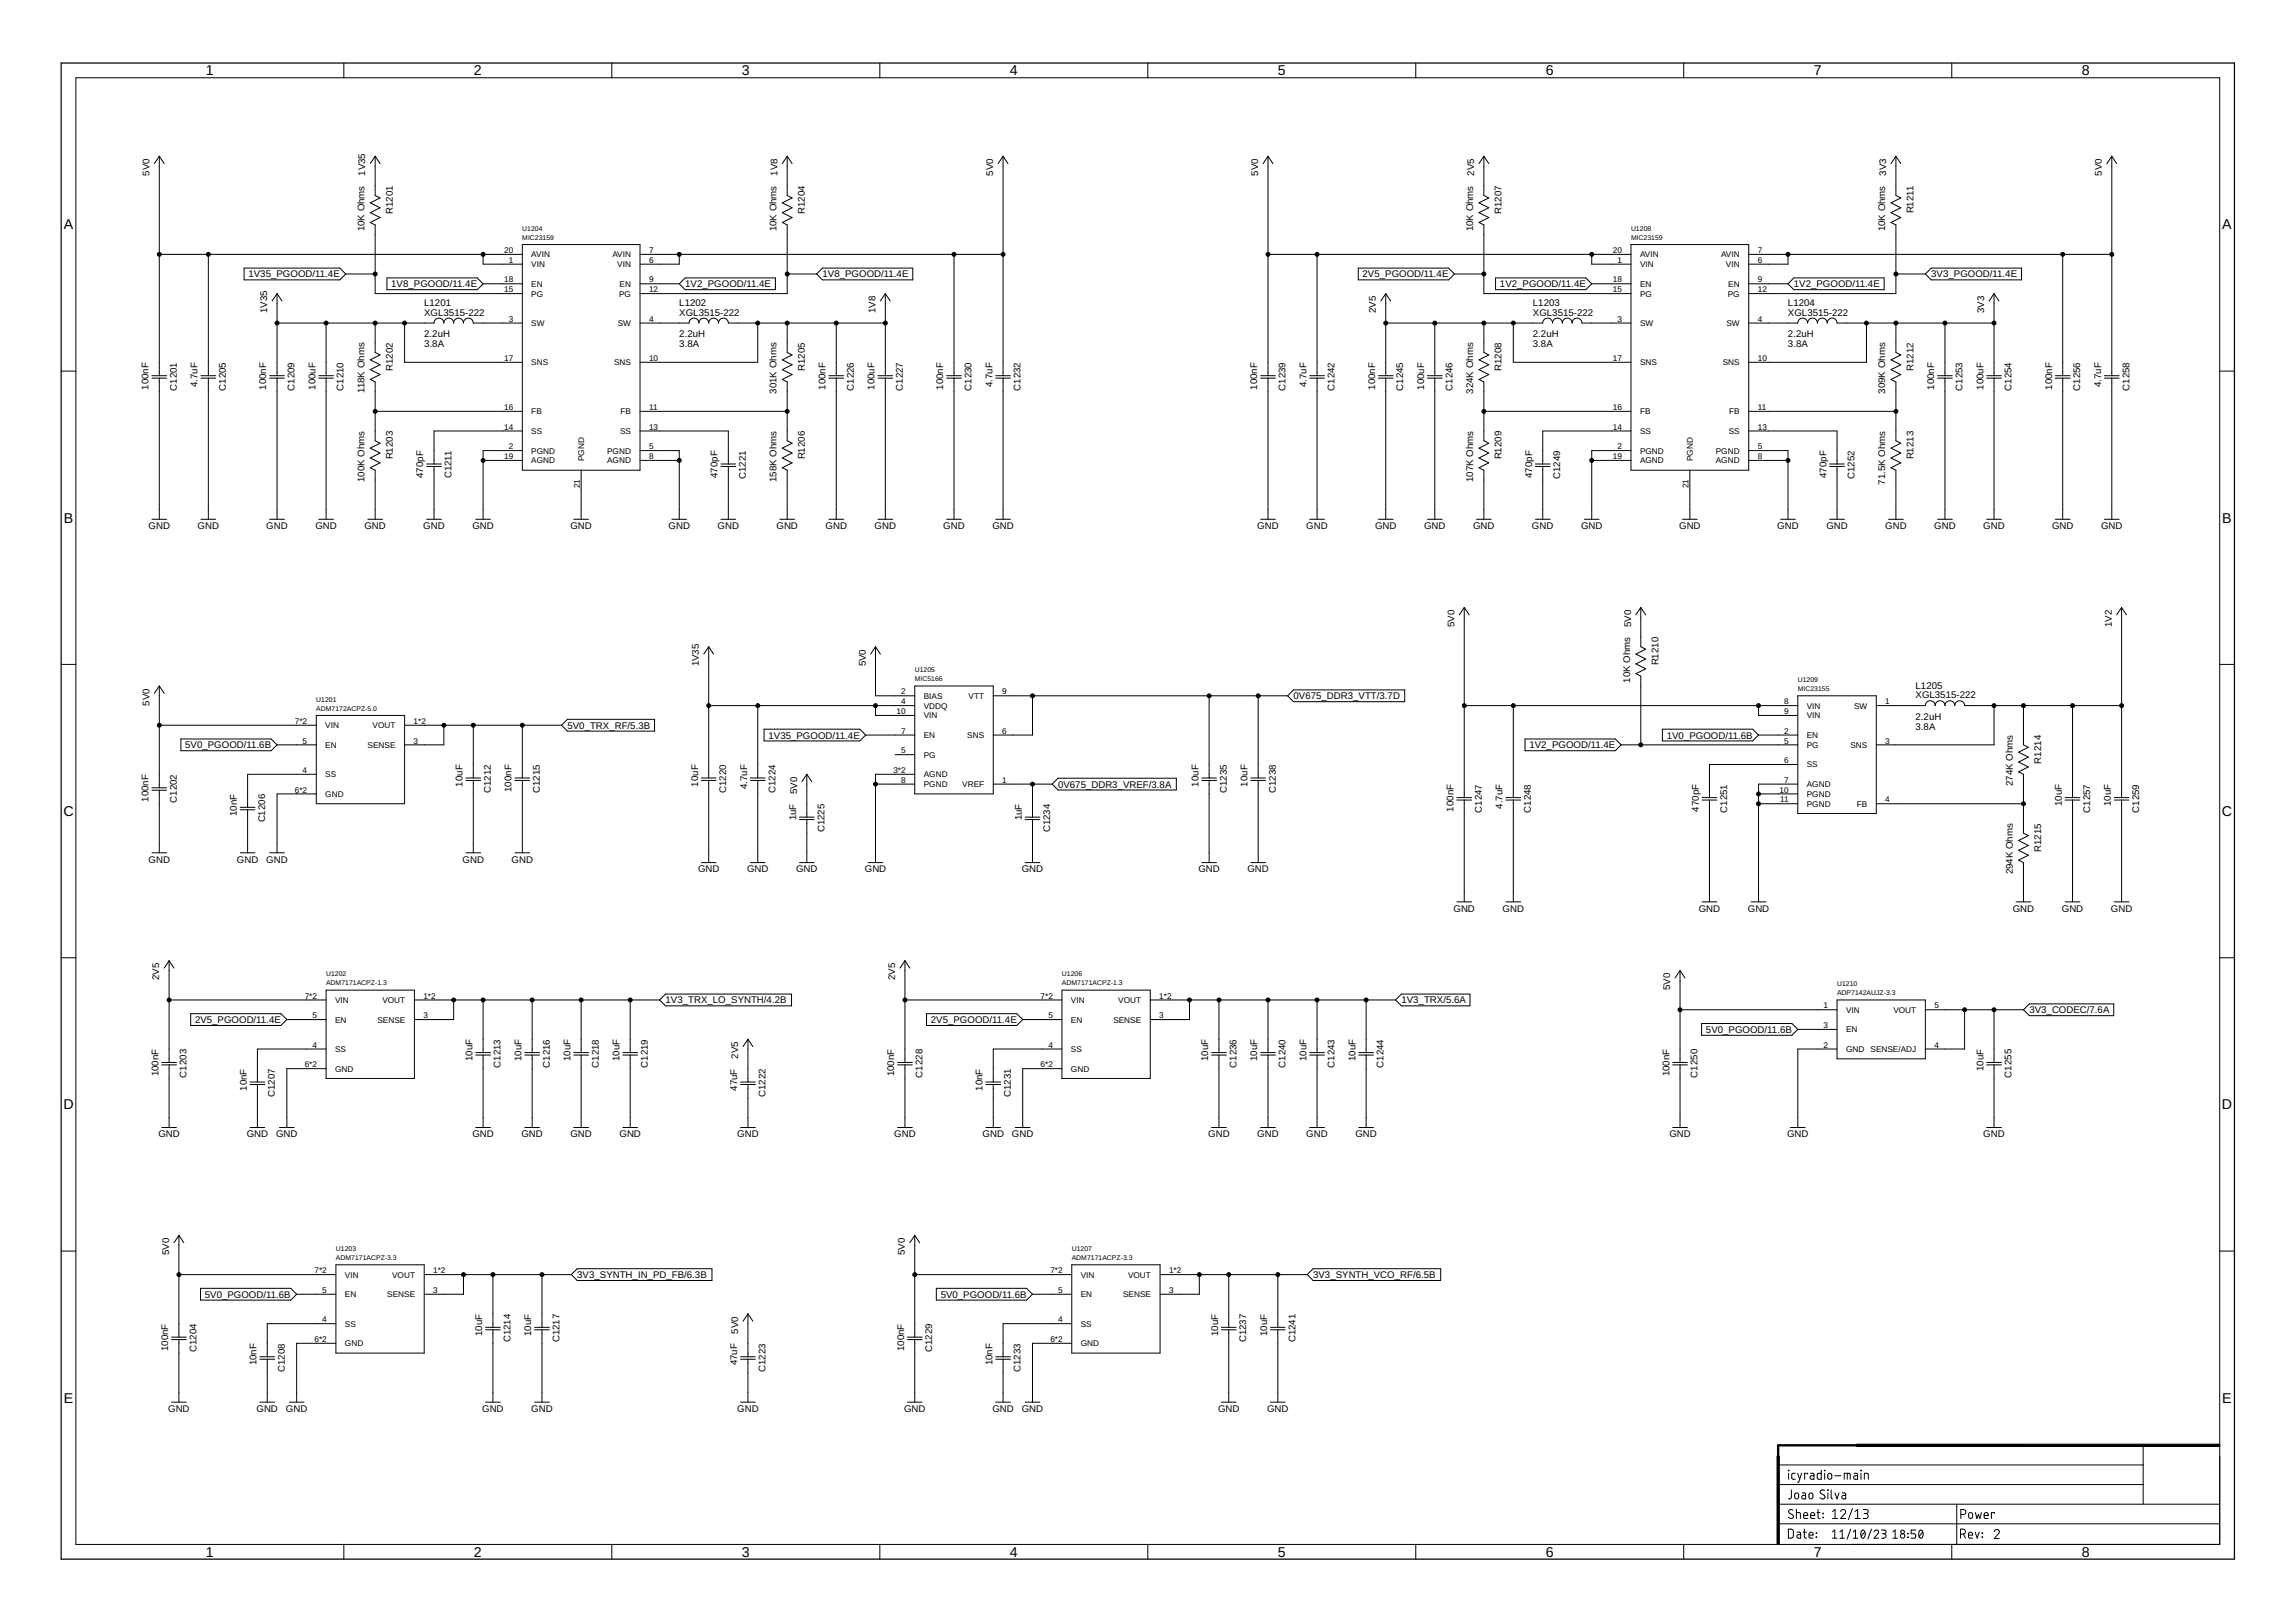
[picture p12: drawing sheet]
<svg xmlns="http://www.w3.org/2000/svg" width="594mm" height="420mm" viewBox="0 0 594 420" stroke-linecap="round" stroke-linejoin="round" font-family="sans-serif">
<defs><g id="words">
<g font-size="3.7">
<text x="53.3" y="19.5">1</text>
<text x="122.7" y="19.5">2</text>
<text x="192" y="19.5">3</text>
<text x="261.4" y="19.5">4</text>
<text x="330.8" y="19.5">5</text>
<text x="400.2" y="19.5">6</text>
<text x="469.5" y="19.5">7</text>
<text x="538.9" y="19.5">8</text>
<text x="16.5" y="59.4">A</text>
<text x="575.3" y="59.4">A</text>
<text x="16.5" y="135.3">B</text>
<text x="575.3" y="135.3">B</text>
<text x="16.4" y="211.3">C</text>
<text x="575.2" y="211.3">C</text>
<text x="16.4" y="287.2">D</text>
<text x="575.2" y="287.2">D</text>
<text x="16.5" y="363.1">E</text>
<text x="575.3" y="363.1">E</text>
<text x="53.3" y="403">1</text>
<text x="122.7" y="403">2</text>
<text x="192" y="403">3</text>
<text x="261.4" y="403">4</text>
<text x="330.8" y="403">5</text>
<text x="400.2" y="403">6</text>
<text x="469.5" y="403">7</text>
<text x="538.9" y="403">8</text>
</g>
<g font-size="2.5">
<text x="38.7" y="45.5" transform="rotate(-90 38.7 45.5)">5V0</text>
<text x="94.6" y="45.5" transform="rotate(-90 94.6 45.5)">1V35</text>
<text x="201.2" y="45.5" transform="rotate(-90 201.2 45.5)">1V8</text>
<text x="257.1" y="45.5" transform="rotate(-90 257.1 45.5)">5V0</text>
<text x="325.7" y="45.5" transform="rotate(-90 325.7 45.5)">5V0</text>
<text x="381.6" y="45.5" transform="rotate(-90 381.6 45.5)">2V5</text>
<text x="488.2" y="45.5" transform="rotate(-90 488.2 45.5)">3V3</text>
<text x="544.1" y="45.5" transform="rotate(-90 544.1 45.5)">5V0</text>
<text x="94.3" y="59.9" transform="rotate(-90 94.3 59.9)">10K Ohms</text>
<text x="101.7" y="55.5" transform="rotate(-90 101.7 55.5)">R1201</text>
<text x="201" y="59.9" transform="rotate(-90 201 59.9)">10K Ohms</text>
<text x="208.3" y="55.5" transform="rotate(-90 208.3 55.5)">R1204</text>
<text x="381.3" y="59.9" transform="rotate(-90 381.3 59.9)">10K Ohms</text>
<text x="388.6" y="55.5" transform="rotate(-90 388.6 55.5)">R1207</text>
<text x="488" y="59.9" transform="rotate(-90 488 59.9)">10K Ohms</text>
<text x="495.3" y="55.3" transform="rotate(-90 495.3 55.3)">R1211</text>
<text x="64.3" y="71.8">1V35_PGOOD/11.4E</text>
<text x="212.9" y="71.8">1V8_PGOOD/11.4E</text>
<text x="352.7" y="71.8">2V5_PGOOD/11.4E</text>
<text x="499.9" y="71.8">3V3_PGOOD/11.4E</text>
<text x="101.3" y="74.4">1V8_PGOOD/11.4E</text>
<text x="177.4" y="74.4">1V2_PGOOD/11.4E</text>
<text x="388.3" y="74.4">1V2_PGOOD/11.4E</text>
<text x="464.4" y="74.4">1V2_PGOOD/11.4E</text>
<text x="69.2" y="81.1" transform="rotate(-90 69.2 81.1)">1V35</text>
<text x="109.8" y="81.7">XGL3515-222</text>
<text x="109.8" y="79.2">L1201</text>
<text x="175.8" y="81.7">XGL3515-222</text>
<text x="175.8" y="79.2">L1202</text>
<text x="226.6" y="81.1" transform="rotate(-90 226.6 81.1)">1V8</text>
<text x="356.2" y="81.1" transform="rotate(-90 356.2 81.1)">2V5</text>
<text x="396.8" y="81.7">XGL3515-222</text>
<text x="396.8" y="79.2">L1203</text>
<text x="462.8" y="81.7">XGL3515-222</text>
<text x="462.8" y="79.2">L1204</text>
<text x="513.6" y="81.1" transform="rotate(-90 513.6 81.1)">3V3</text>
<text x="109.8" y="89.8">3.8A</text>
<text x="109.8" y="87.3">2.2uH</text>
<text x="175.8" y="89.8">3.8A</text>
<text x="175.8" y="87.3">2.2uH</text>
<text x="396.8" y="89.8">3.8A</text>
<text x="396.8" y="87.3">2.2uH</text>
<text x="462.8" y="89.8">3.8A</text>
<text x="462.8" y="87.3">2.2uH</text>
<text x="38.5" y="100.9" transform="rotate(-90 38.5 100.9)">100nF</text>
<text x="45.8" y="101.2" transform="rotate(-90 45.8 101.2)">C1201</text>
<text x="51.2" y="100.2" transform="rotate(-90 51.2 100.2)">4.7uF</text>
<text x="58.5" y="101.2" transform="rotate(-90 58.5 101.2)">C1205</text>
<text x="68.9" y="100.9" transform="rotate(-90 68.9 100.9)">100nF</text>
<text x="76.3" y="101.2" transform="rotate(-90 76.3 101.2)">C1209</text>
<text x="81.6" y="100.9" transform="rotate(-90 81.6 100.9)">100uF</text>
<text x="89" y="101.2" transform="rotate(-90 89 101.2)">C1210</text>
<text x="94.3" y="101.7" transform="rotate(-90 94.3 101.7)">118K Ohms</text>
<text x="101.7" y="96.1" transform="rotate(-90 101.7 96.1)">R1202</text>
<text x="201" y="101.9" transform="rotate(-90 201 101.9)">301K Ohms</text>
<text x="208.3" y="96.1" transform="rotate(-90 208.3 96.1)">R1205</text>
<text x="213.7" y="100.9" transform="rotate(-90 213.7 100.9)">100nF</text>
<text x="221" y="101.2" transform="rotate(-90 221 101.2)">C1226</text>
<text x="226.4" y="100.9" transform="rotate(-90 226.4 100.9)">100uF</text>
<text x="233.7" y="101.2" transform="rotate(-90 233.7 101.2)">C1227</text>
<text x="244.2" y="100.9" transform="rotate(-90 244.2 100.9)">100nF</text>
<text x="251.5" y="101.2" transform="rotate(-90 251.5 101.2)">C1230</text>
<text x="256.9" y="100.2" transform="rotate(-90 256.9 100.2)">4.7uF</text>
<text x="264.2" y="101.2" transform="rotate(-90 264.2 101.2)">C1232</text>
<text x="325.5" y="100.9" transform="rotate(-90 325.5 100.9)">100nF</text>
<text x="332.8" y="101.2" transform="rotate(-90 332.8 101.2)">C1239</text>
<text x="338.2" y="100.2" transform="rotate(-90 338.2 100.2)">4.7uF</text>
<text x="345.5" y="101.2" transform="rotate(-90 345.5 101.2)">C1242</text>
<text x="355.9" y="100.9" transform="rotate(-90 355.9 100.9)">100nF</text>
<text x="363.3" y="101.2" transform="rotate(-90 363.3 101.2)">C1245</text>
<text x="368.6" y="100.9" transform="rotate(-90 368.6 100.9)">100uF</text>
<text x="376" y="101.2" transform="rotate(-90 376 101.2)">C1246</text>
<text x="381.3" y="101.9" transform="rotate(-90 381.3 101.9)">324K Ohms</text>
<text x="388.6" y="96.1" transform="rotate(-90 388.6 96.1)">R1208</text>
<text x="488" y="101.9" transform="rotate(-90 488 101.9)">309K Ohms</text>
<text x="495.3" y="96.1" transform="rotate(-90 495.3 96.1)">R1212</text>
<text x="500.7" y="100.9" transform="rotate(-90 500.7 100.9)">100nF</text>
<text x="508" y="101.2" transform="rotate(-90 508 101.2)">C1253</text>
<text x="513.4" y="100.9" transform="rotate(-90 513.4 100.9)">100uF</text>
<text x="520.7" y="101.2" transform="rotate(-90 520.7 101.2)">C1254</text>
<text x="531.2" y="100.9" transform="rotate(-90 531.2 100.9)">100nF</text>
<text x="538.5" y="101.2" transform="rotate(-90 538.5 101.2)">C1256</text>
<text x="543.9" y="100.2" transform="rotate(-90 543.9 100.2)">4.7uF</text>
<text x="551.2" y="101.2" transform="rotate(-90 551.2 101.2)">C1258</text>
<text x="101.7" y="118.9" transform="rotate(-90 101.7 118.9)">R1203</text>
<text x="208.3" y="118.9" transform="rotate(-90 208.3 118.9)">R1206</text>
<text x="388.6" y="118.9" transform="rotate(-90 388.6 118.9)">R1209</text>
<text x="495.3" y="118.9" transform="rotate(-90 495.3 118.9)">R1213</text>
<text x="94.3" y="124.8" transform="rotate(-90 94.3 124.8)">100K Ohms</text>
<text x="109.6" y="123.8" transform="rotate(-90 109.6 123.8)">470pF</text>
<text x="116.9" y="123.8" transform="rotate(-90 116.9 123.8)">C1211</text>
<text x="185.8" y="123.8" transform="rotate(-90 185.8 123.8)">470pF</text>
<text x="193.1" y="124" transform="rotate(-90 193.1 124)">C1221</text>
<text x="201" y="124.8" transform="rotate(-90 201 124.8)">158K Ohms</text>
<text x="381.3" y="124.8" transform="rotate(-90 381.3 124.8)">107K Ohms</text>
<text x="396.6" y="123.8" transform="rotate(-90 396.6 123.8)">470pF</text>
<text x="403.9" y="124" transform="rotate(-90 403.9 124)">C1249</text>
<text x="472.8" y="123.8" transform="rotate(-90 472.8 123.8)">470pF</text>
<text x="480.1" y="124" transform="rotate(-90 480.1 124)">C1252</text>
<text x="488" y="125.5" transform="rotate(-90 488 125.5)">71.5K Ohms</text>
<text x="38.5" y="137">GND</text>
<text x="51.2" y="137">GND</text>
<text x="68.9" y="137">GND</text>
<text x="81.6" y="137">GND</text>
<text x="94.3" y="137">GND</text>
<text x="109.6" y="137">GND</text>
<text x="122.3" y="137">GND</text>
<text x="147.7" y="137">GND</text>
<text x="173.1" y="137">GND</text>
<text x="185.8" y="137">GND</text>
<text x="201" y="137">GND</text>
<text x="213.7" y="137">GND</text>
<text x="226.4" y="137">GND</text>
<text x="244.2" y="137">GND</text>
<text x="256.9" y="137">GND</text>
<text x="325.5" y="137">GND</text>
<text x="338.2" y="137">GND</text>
<text x="355.9" y="137">GND</text>
<text x="368.6" y="137">GND</text>
<text x="381.3" y="137">GND</text>
<text x="396.6" y="137">GND</text>
<text x="409.3" y="137">GND</text>
<text x="434.7" y="137">GND</text>
<text x="460.1" y="137">GND</text>
<text x="472.8" y="137">GND</text>
<text x="488" y="137">GND</text>
<text x="500.7" y="137">GND</text>
<text x="513.4" y="137">GND</text>
<text x="531.2" y="137">GND</text>
<text x="543.9" y="137">GND</text>
<text x="376.5" y="162.4" transform="rotate(-90 376.5 162.4)">5V0</text>
<text x="422.2" y="162.4" transform="rotate(-90 422.2 162.4)">5V0</text>
<text x="546.6" y="162.4" transform="rotate(-90 546.6 162.4)">1V2</text>
<text x="180.9" y="172.5" transform="rotate(-90 180.9 172.5)">1V35</text>
<text x="224.1" y="172.5" transform="rotate(-90 224.1 172.5)">5V0</text>
<text x="429.3" y="172.3" transform="rotate(-90 429.3 172.3)">R1210</text>
<text x="422" y="176.7" transform="rotate(-90 422 176.7)">10K Ohms</text>
<text x="495.9" y="178.3">L1205</text>
<text x="38.7" y="182.7" transform="rotate(-90 38.7 182.7)">5V0</text>
<text x="334.8" y="181">0V675_DDR3_VTT/3.7D</text>
<text x="495.9" y="180.8">XGL3515-222</text>
<text x="146.9" y="188.6">5V0_TRX_RF/5.3B</text>
<text x="198.9" y="191.2">1V35_PGOOD/11.4E</text>
<text x="431.4" y="191.2">1V0_PGOOD/11.6B</text>
<text x="495.9" y="188.9">3.8A</text>
<text x="495.9" y="186.3">2.2uH</text>
<text x="47.9" y="193.7">5V0_PGOOD/11.6B</text>
<text x="395.9" y="193.7">1V2_PGOOD/11.4E</text>
<text x="528.3" y="197.7" transform="rotate(-90 528.3 197.7)">R1214</text>
<text x="119.7" y="203.6" transform="rotate(-90 119.7 203.6)">10uF</text>
<text x="180.7" y="203.6" transform="rotate(-90 180.7 203.6)">10uF</text>
<text x="273.9" y="203.9">0V675_DDR3_VREF/3.8A</text>
<text x="310.2" y="203.6" transform="rotate(-90 310.2 203.6)">10uF</text>
<text x="322.9" y="203.6" transform="rotate(-90 322.9 203.6)">10uF</text>
<text x="521" y="203.5" transform="rotate(-90 521 203.5)">274K Ohms</text>
<text x="38.5" y="207.6" transform="rotate(-90 38.5 207.6)">100nF</text>
<text x="45.8" y="207.8" transform="rotate(-90 45.8 207.8)">C1202</text>
<text x="127.1" y="205.3" transform="rotate(-90 127.1 205.3)">C1212</text>
<text x="132.4" y="205" transform="rotate(-90 132.4 205)">100nF</text>
<text x="139.7" y="205.3" transform="rotate(-90 139.7 205.3)">C1215</text>
<text x="188" y="205.3" transform="rotate(-90 188 205.3)">C1220</text>
<text x="193.4" y="204.3" transform="rotate(-90 193.4 204.3)">4.7uF</text>
<text x="200.7" y="205.3" transform="rotate(-90 200.7 205.3)">C1224</text>
<text x="206.3" y="205.5" transform="rotate(-90 206.3 205.5)">5V0</text>
<text x="317.5" y="205.3" transform="rotate(-90 317.5 205.3)">C1235</text>
<text x="330.2" y="205.3" transform="rotate(-90 330.2 205.3)">C1238</text>
<text x="389" y="209.4" transform="rotate(-90 389 209.4)">4.7uF</text>
<text x="533.7" y="208.7" transform="rotate(-90 533.7 208.7)">10uF</text>
<text x="546.4" y="208.7" transform="rotate(-90 546.4 208.7)">10uF</text>
<text x="61.3" y="211.2" transform="rotate(-90 61.3 211.2)">10nF</text>
<text x="68.6" y="212.9" transform="rotate(-90 68.6 212.9)">C1206</text>
<text x="206.1" y="212.4" transform="rotate(-90 206.1 212.4)">1uF</text>
<text x="213.4" y="215.5" transform="rotate(-90 213.4 215.5)">C1225</text>
<text x="264.5" y="212.4" transform="rotate(-90 264.5 212.4)">1uF</text>
<text x="271.8" y="215.5" transform="rotate(-90 271.8 215.5)">C1234</text>
<text x="376.3" y="210.1" transform="rotate(-90 376.3 210.1)">100nF</text>
<text x="383.6" y="210.4" transform="rotate(-90 383.6 210.4)">C1247</text>
<text x="396.3" y="210.4" transform="rotate(-90 396.3 210.4)">C1248</text>
<text x="439.7" y="210.1" transform="rotate(-90 439.7 210.1)">470pF</text>
<text x="447.1" y="210.4" transform="rotate(-90 447.1 210.4)">C1251</text>
<text x="541" y="210.4" transform="rotate(-90 541 210.4)">C1257</text>
<text x="553.7" y="210.4" transform="rotate(-90 553.7 210.4)">C1259</text>
<text x="528.3" y="220.5" transform="rotate(-90 528.3 220.5)">R1215</text>
<text x="38.5" y="223.3">GND</text>
<text x="61.3" y="223.3">GND</text>
<text x="68.9" y="223.3">GND</text>
<text x="119.7" y="223.3">GND</text>
<text x="132.4" y="223.3">GND</text>
<text x="180.7" y="225.8">GND</text>
<text x="193.4" y="225.8">GND</text>
<text x="206.1" y="225.8">GND</text>
<text x="223.9" y="225.8">GND</text>
<text x="264.5" y="225.8">GND</text>
<text x="310.2" y="225.8">GND</text>
<text x="322.9" y="225.8">GND</text>
<text x="521" y="226.4" transform="rotate(-90 521 226.4)">294K Ohms</text>
<text x="376.3" y="236">GND</text>
<text x="388.9" y="236">GND</text>
<text x="439.7" y="236">GND</text>
<text x="452.4" y="236">GND</text>
<text x="521" y="236">GND</text>
<text x="533.7" y="236">GND</text>
<text x="546.4" y="236">GND</text>
<text x="41.2" y="253.8" transform="rotate(-90 41.2 253.8)">2V5</text>
<text x="231.7" y="253.8" transform="rotate(-90 231.7 253.8)">2V5</text>
<text x="432.4" y="256.3" transform="rotate(-90 432.4 256.3)">5V0</text>
<text x="172.3" y="259.8">1V3_TRX_LO_SYNTH/4.2B</text>
<text x="362.8" y="259.8">1V3_TRX/5.6A</text>
<text x="525.3" y="262.3">3V3_CODEC/7.6A</text>
<text x="50.5" y="264.8">2V5_PGOOD/11.4E</text>
<text x="241" y="264.8">2V5_PGOOD/11.4E</text>
<text x="441.6" y="267.4">5V0_PGOOD/11.6B</text>
<text x="122.3" y="274.7" transform="rotate(-90 122.3 274.7)">10uF</text>
<text x="135" y="274.7" transform="rotate(-90 135 274.7)">10uF</text>
<text x="147.7" y="274.7" transform="rotate(-90 147.7 274.7)">10uF</text>
<text x="160.4" y="274.7" transform="rotate(-90 160.4 274.7)">10uF</text>
<text x="191.1" y="274.1" transform="rotate(-90 191.1 274.1)">2V5</text>
<text x="312.8" y="274.7" transform="rotate(-90 312.8 274.7)">10uF</text>
<text x="325.5" y="274.7" transform="rotate(-90 325.5 274.7)">10uF</text>
<text x="338.2" y="274.7" transform="rotate(-90 338.2 274.7)">10uF</text>
<text x="350.9" y="274.7" transform="rotate(-90 350.9 274.7)">10uF</text>
<text x="41" y="278.7" transform="rotate(-90 41 278.7)">100nF</text>
<text x="48.3" y="278.9" transform="rotate(-90 48.3 278.9)">C1203</text>
<text x="129.6" y="276.4" transform="rotate(-90 129.6 276.4)">C1213</text>
<text x="142.3" y="276.4" transform="rotate(-90 142.3 276.4)">C1216</text>
<text x="155" y="276.4" transform="rotate(-90 155 276.4)">C1218</text>
<text x="167.7" y="276.4" transform="rotate(-90 167.7 276.4)">C1219</text>
<text x="231.5" y="278.7" transform="rotate(-90 231.5 278.7)">100nF</text>
<text x="238.8" y="278.9" transform="rotate(-90 238.8 278.9)">C1228</text>
<text x="320.1" y="276.4" transform="rotate(-90 320.1 276.4)">C1236</text>
<text x="332.8" y="276.4" transform="rotate(-90 332.8 276.4)">C1240</text>
<text x="345.5" y="276.4" transform="rotate(-90 345.5 276.4)">C1243</text>
<text x="358.2" y="276.4" transform="rotate(-90 358.2 276.4)">C1244</text>
<text x="432.1" y="278.7" transform="rotate(-90 432.1 278.7)">100nF</text>
<text x="439.4" y="278.9" transform="rotate(-90 439.4 278.9)">C1250</text>
<text x="513.4" y="277.3" transform="rotate(-90 513.4 277.3)">10uF</text>
<text x="520.7" y="278.9" transform="rotate(-90 520.7 278.9)">C1255</text>
<text x="63.9" y="282.4" transform="rotate(-90 63.9 282.4)">10nF</text>
<text x="71.2" y="284" transform="rotate(-90 71.2 284)">C1207</text>
<text x="190.8" y="282.4" transform="rotate(-90 190.8 282.4)">47uF</text>
<text x="198.2" y="284" transform="rotate(-90 198.2 284)">C1222</text>
<text x="254.3" y="282.4" transform="rotate(-90 254.3 282.4)">10nF</text>
<text x="261.7" y="284" transform="rotate(-90 261.7 284)">C1231</text>
<text x="41" y="294.4">GND</text>
<text x="63.9" y="294.4">GND</text>
<text x="71.5" y="294.4">GND</text>
<text x="122.3" y="294.4">GND</text>
<text x="135" y="294.4">GND</text>
<text x="147.7" y="294.4">GND</text>
<text x="160.4" y="294.4">GND</text>
<text x="190.8" y="294.4">GND</text>
<text x="231.5" y="294.4">GND</text>
<text x="254.3" y="294.4">GND</text>
<text x="262" y="294.4">GND</text>
<text x="312.8" y="294.4">GND</text>
<text x="325.5" y="294.4">GND</text>
<text x="338.2" y="294.4">GND</text>
<text x="350.9" y="294.4">GND</text>
<text x="432.1" y="294.4">GND</text>
<text x="462.6" y="294.4">GND</text>
<text x="513.4" y="294.4">GND</text>
<text x="43.8" y="324.9" transform="rotate(-90 43.8 324.9)">5V0</text>
<text x="234.3" y="324.9" transform="rotate(-90 234.3 324.9)">5V0</text>
<text x="53" y="335.9">5V0_PGOOD/11.6B</text>
<text x="149.4" y="330.9">3V3_SYNTH_IN_PD_FB/6.3B</text>
<text x="243.5" y="335.9">5V0_PGOOD/11.6B</text>
<text x="339.9" y="330.9">3V3_SYNTH_VCO_RF/6.5B</text>
<text x="124.8" y="345.8" transform="rotate(-90 124.8 345.8)">10uF</text>
<text x="132.1" y="347.5" transform="rotate(-90 132.1 347.5)">C1214</text>
<text x="137.5" y="345.8" transform="rotate(-90 137.5 345.8)">10uF</text>
<text x="144.8" y="347.5" transform="rotate(-90 144.8 347.5)">C1217</text>
<text x="191.1" y="345.2" transform="rotate(-90 191.1 345.2)">5V0</text>
<text x="315.3" y="345.8" transform="rotate(-90 315.3 345.8)">10uF</text>
<text x="322.6" y="347.5" transform="rotate(-90 322.6 347.5)">C1237</text>
<text x="328" y="345.8" transform="rotate(-90 328 345.8)">10uF</text>
<text x="335.3" y="347.5" transform="rotate(-90 335.3 347.5)">C1241</text>
<text x="43.5" y="349.8" transform="rotate(-90 43.5 349.8)">100nF</text>
<text x="50.9" y="350.1" transform="rotate(-90 50.9 350.1)">C1204</text>
<text x="66.4" y="353.5" transform="rotate(-90 66.4 353.5)">10nF</text>
<text x="190.8" y="353.5" transform="rotate(-90 190.8 353.5)">47uF</text>
<text x="234" y="349.8" transform="rotate(-90 234 349.8)">100nF</text>
<text x="241.3" y="350.1" transform="rotate(-90 241.3 350.1)">C1229</text>
<text x="256.9" y="353.5" transform="rotate(-90 256.9 353.5)">10nF</text>
<text x="73.7" y="355.1" transform="rotate(-90 73.7 355.1)">C1208</text>
<text x="198.2" y="355.1" transform="rotate(-90 198.2 355.1)">C1223</text>
<text x="264.2" y="355.1" transform="rotate(-90 264.2 355.1)">C1233</text>
<text x="43.5" y="365.5">GND</text>
<text x="66.4" y="365.5">GND</text>
<text x="74" y="365.5">GND</text>
<text x="124.8" y="365.5">GND</text>
<text x="137.5" y="365.5">GND</text>
<text x="190.8" y="365.5">GND</text>
<text x="234" y="365.5">GND</text>
<text x="256.9" y="365.5">GND</text>
<text x="264.5" y="365.5">GND</text>
<text x="315.3" y="365.5">GND</text>
<text x="328" y="365.5">GND</text>
</g>
<g font-size="2.1">
<text x="130.5" y="65.5">20</text>
<text x="168" y="65.5">7</text>
<text x="417.5" y="65.5">20</text>
<text x="455" y="65.5">7</text>
<text x="131.7" y="68">1</text>
<text x="137.5" y="69.1">VIN</text>
<text x="137.5" y="66.6">AVIN</text>
<text x="158.5" y="66.6">AVIN</text>
<text x="159.8" y="69.1">VIN</text>
<text x="168" y="68">6</text>
<text x="418.7" y="68">1</text>
<text x="424.5" y="69.1">VIN</text>
<text x="424.5" y="66.6">AVIN</text>
<text x="445.5" y="66.6">AVIN</text>
<text x="446.8" y="69.1">VIN</text>
<text x="455" y="68">6</text>
<text x="130.5" y="75.7">15</text>
<text x="130.5" y="73.1">18</text>
<text x="137.5" y="76.8">PG</text>
<text x="137.5" y="74.2">EN</text>
<text x="160.3" y="76.8">PG</text>
<text x="160.4" y="74.2">EN</text>
<text x="168" y="73.1">9</text>
<text x="168" y="75.7">12</text>
<text x="417.5" y="75.7">15</text>
<text x="417.5" y="73.1">18</text>
<text x="424.5" y="76.8">PG</text>
<text x="424.5" y="74.2">EN</text>
<text x="447.3" y="76.8">PG</text>
<text x="447.4" y="74.2">EN</text>
<text x="455" y="73.1">9</text>
<text x="455" y="75.7">12</text>
<text x="131.7" y="83.3">3</text>
<text x="168" y="83.3">4</text>
<text x="418.7" y="83.3">3</text>
<text x="455" y="83.3">4</text>
<text x="137.5" y="84.4">SW</text>
<text x="159.9" y="84.4">SW</text>
<text x="424.5" y="84.4">SW</text>
<text x="446.9" y="84.4">SW</text>
<text x="130.5" y="93.4">17</text>
<text x="137.5" y="94.5">SNS</text>
<text x="159" y="94.5">SNS</text>
<text x="168" y="93.4">10</text>
<text x="417.5" y="93.4">17</text>
<text x="424.5" y="94.5">SNS</text>
<text x="446" y="94.5">SNS</text>
<text x="455" y="93.4">10</text>
<text x="130.5" y="106.1">16</text>
<text x="137.5" y="107.2">FB</text>
<text x="160.6" y="107.2">FB</text>
<text x="168" y="106.1">11</text>
<text x="417.5" y="106.1">16</text>
<text x="424.5" y="107.2">FB</text>
<text x="447.6" y="107.2">FB</text>
<text x="455" y="106.1">11</text>
<text x="130.5" y="111.2">14</text>
<text x="137.5" y="112.3">SS</text>
<text x="160.5" y="112.3">SS</text>
<text x="168" y="111.2">13</text>
<text x="417.5" y="111.2">14</text>
<text x="424.5" y="112.3">SS</text>
<text x="447.5" y="112.3">SS</text>
<text x="455" y="111.2">13</text>
<text x="130.5" y="118.8">19</text>
<text x="131.7" y="116.3">2</text>
<text x="137.5" y="119.9">AGND</text>
<text x="137.5" y="117.4">PGND</text>
<text x="151.2" y="119.4" transform="rotate(-90 151.2 119.4)">PGND</text>
<text x="157.2" y="117.4">PGND</text>
<text x="157.2" y="119.9">AGND</text>
<text x="168" y="116.3">5</text>
<text x="168" y="118.8">8</text>
<text x="417.5" y="118.8">19</text>
<text x="418.7" y="116.3">2</text>
<text x="424.5" y="119.9">AGND</text>
<text x="424.5" y="117.4">PGND</text>
<text x="438.2" y="119.4" transform="rotate(-90 438.2 119.4)">PGND</text>
<text x="444.2" y="117.4">PGND</text>
<text x="444.2" y="119.9">AGND</text>
<text x="455" y="116.3">5</text>
<text x="455" y="118.8">8</text>
<text x="150.1" y="126.4" transform="rotate(-90 150.1 126.4)">21</text>
<text x="437.1" y="126.4" transform="rotate(-90 437.1 126.4)">21</text>
<text x="233.3" y="179.8">2</text>
<text x="259.4" y="179.8">9</text>
<text x="232.1" y="184.9">10</text>
<text x="233.3" y="182.3">4</text>
<text x="239.1" y="183.4">VDDQ</text>
<text x="239.1" y="186">VIN</text>
<text x="239.1" y="180.9">BIAS</text>
<text x="250.7" y="180.9">VTT</text>
<text x="461.9" y="182.3">8</text>
<text x="461.9" y="184.9">9</text>
<text x="467.7" y="183.4">VIN</text>
<text x="467.7" y="186">VIN</text>
<text x="479.9" y="183.4">SW</text>
<text x="488" y="182.3">1</text>
<text x="76.3" y="187.4">7*2</text>
<text x="84.2" y="188.5">VIN</text>
<text x="96.4" y="188.5">VOUT</text>
<text x="107.1" y="187.4">1*2</text>
<text x="233.3" y="189.9">7</text>
<text x="239.1" y="191.1">EN</text>
<text x="250.4" y="191.1">SNS</text>
<text x="259.4" y="189.9">6</text>
<text x="461.9" y="189.9">2</text>
<text x="467.7" y="191.1">EN</text>
<text x="78.3" y="192.5">5</text>
<text x="84.2" y="193.6">EN</text>
<text x="95.2" y="193.6">SENSE</text>
<text x="107.1" y="192.5">3</text>
<text x="233.3" y="195">5</text>
<text x="239.1" y="196.1">PG</text>
<text x="461.9" y="192.5">5</text>
<text x="461.9" y="197.6">6</text>
<text x="467.7" y="193.6">PG</text>
<text x="479" y="193.6">SNS</text>
<text x="488" y="192.5">3</text>
<text x="78.3" y="200.1">4</text>
<text x="84.2" y="201.2">SS</text>
<text x="231.3" y="200.1">3*2</text>
<text x="233.3" y="202.6">8</text>
<text x="239.1" y="201.2">AGND</text>
<text x="239.1" y="203.8">PGND</text>
<text x="249.1" y="203.8">VREF</text>
<text x="259.4" y="202.6">1</text>
<text x="461.9" y="202.6">7</text>
<text x="467.7" y="203.8">AGND</text>
<text x="467.7" y="198.7">SS</text>
<text x="76.3" y="205.2">6*2</text>
<text x="84.2" y="206.3">GND</text>
<text x="460.7" y="205.2">10</text>
<text x="460.8" y="207.7">11</text>
<text x="467.7" y="206.3">PGND</text>
<text x="467.7" y="208.8">PGND</text>
<text x="480.6" y="208.8">FB</text>
<text x="488" y="207.7">4</text>
<text x="78.9" y="258.5">7*2</text>
<text x="80.9" y="263.6">5</text>
<text x="86.7" y="259.6">VIN</text>
<text x="99" y="259.6">VOUT</text>
<text x="109.6" y="258.5">1*2</text>
<text x="109.6" y="263.6">3</text>
<text x="269.4" y="258.5">7*2</text>
<text x="271.4" y="263.6">5</text>
<text x="277.2" y="259.6">VIN</text>
<text x="289.5" y="259.6">VOUT</text>
<text x="300.1" y="258.5">1*2</text>
<text x="300.1" y="263.6">3</text>
<text x="472" y="261">1</text>
<text x="477.9" y="262.2">VIN</text>
<text x="490.1" y="262.2">VOUT</text>
<text x="500.7" y="261">5</text>
<text x="86.7" y="264.7">EN</text>
<text x="97.7" y="264.7">SENSE</text>
<text x="277.2" y="264.7">EN</text>
<text x="288.2" y="264.7">SENSE</text>
<text x="472" y="266.1">3</text>
<text x="477.9" y="267.2">EN</text>
<text x="80.9" y="271.2">4</text>
<text x="86.7" y="272.3">SS</text>
<text x="271.4" y="271.2">4</text>
<text x="277.2" y="272.3">SS</text>
<text x="472" y="271.2">2</text>
<text x="477.9" y="272.3">GND</text>
<text x="484.2" y="272.3">SENSE/ADJ</text>
<text x="500.7" y="271.2">4</text>
<text x="78.9" y="276.3">6*2</text>
<text x="86.7" y="277.4">GND</text>
<text x="269.4" y="276.3">6*2</text>
<text x="277.2" y="277.4">GND</text>
<text x="81.4" y="329.6">7*2</text>
<text x="112.1" y="329.6">1*2</text>
<text x="271.9" y="329.6">7*2</text>
<text x="302.6" y="329.6">1*2</text>
<text x="83.4" y="334.7">5</text>
<text x="89.3" y="330.7">VIN</text>
<text x="89.3" y="335.8">EN</text>
<text x="100.3" y="335.8">SENSE</text>
<text x="101.5" y="330.7">VOUT</text>
<text x="112.1" y="334.7">3</text>
<text x="273.9" y="334.7">5</text>
<text x="279.8" y="330.7">VIN</text>
<text x="279.8" y="335.8">EN</text>
<text x="290.7" y="335.8">SENSE</text>
<text x="292" y="330.7">VOUT</text>
<text x="302.6" y="334.7">3</text>
<text x="81.4" y="347.4">6*2</text>
<text x="83.4" y="342.3">4</text>
<text x="89.3" y="343.4">SS</text>
<text x="271.9" y="347.4">6*2</text>
<text x="273.9" y="342.3">4</text>
<text x="279.8" y="343.4">SS</text>
<text x="89.3" y="348.5">GND</text>
<text x="279.8" y="348.5">GND</text>
</g>
<g font-size="1.8">
<text x="135.2" y="59.8">U1204</text>
<text x="422.2" y="59.8">U1208</text>
<text x="135.2" y="62">MIC23159</text>
<text x="422.2" y="62">MIC23159</text>
<text x="236.8" y="176.3">MIC5166</text>
<text x="236.8" y="174">U1205</text>
<text x="465.4" y="178.9">MIC23155</text>
<text x="465.4" y="176.6">U1209</text>
<text x="81.9" y="183.9">ADM7172ACPZ-5.0</text>
<text x="81.9" y="181.7">U1201</text>
<text x="84.4" y="255.1">ADM7171ACPZ-1.3</text>
<text x="84.4" y="252.8">U1202</text>
<text x="274.9" y="255.1">ADM7171ACPZ-1.3</text>
<text x="274.9" y="252.8">U1206</text>
<text x="475.5" y="257.6">ADP7142AUJZ-3.3</text>
<text x="475.5" y="255.3">U1210</text>
<text x="86.9" y="323.9">U1203</text>
<text x="277.4" y="323.9">U1207</text>
<text x="86.9" y="326.2">ADM7171ACPZ-3.3</text>
<text x="277.4" y="326.2">ADM7171ACPZ-3.3</text>
</g>
</g></defs>
<g fill="none" stroke="#000" stroke-width=".26">
<path d="M89 16.3v3.8M158.4 16.3v3.8M227.8 16.3v3.8M297.1 16.3v3.8M366.5 16.3v3.8M435.8 16.3v3.8M505.2 16.3v3.8M19.6 20.1h555v379.7h-555zM41.2 40.4v56.9M41.2 40.4l1.3 2M41.2 40.4l-1.2 2M97.1 40.4v10.2l1.3 .6-2.6 1.3 2.6 1.3-2.6 1.3 2.6 1.2-2.6 1.3 1.3 .6v17.8h38.1"/>
<path d="M97.1 40.4l1.3 2M97.1 40.4l-1.3 2M203.8 40.4v10.2l1.2 .6-2.5 1.3 2.5 1.3-2.5 1.3 2.5 1.2-2.5 1.3 1.3 .6v17.8h-38.1M203.8 40.4l1.2 2M203.8 40.4l-1.3 2M259.7 40.4v56.9M259.7 40.4l1.2 2M259.7 40.4l-1.3 2M328.2 40.4v56.9M328.2 40.4l1.3 2M328.2 40.4l-1.2 2M384.1 40.4v10.2l1.3 .6-2.6 1.3 2.6 1.3-2.6 1.3 2.6 1.2-2.6 1.3 1.3 .6v17.8h38.1"/>
<path d="M384.1 40.4l1.3 2M384.1 40.4l-1.3 2M490.8 40.4v10.2l1.2 .6-2.5 1.3 2.5 1.3-2.5 1.3 2.5 1.2-2.5 1.3 1.3 .6v17.8h-38.1M490.8 40.4l1.2 2M490.8 40.4l-1.3 2M546.7 40.4v56.9M546.7 40.4l1.2 2M546.7 40.4l-1.3 2M41.2 65.8h94M53.9 65.8v31.5M63.2 69.4h24.8l1.5 1.5-1.5 1.6h-24.8zM71.7 76v21.3"/>
<path d="M71.7 76l1.3 1.9M71.7 76l-1.3 1.9M89.5 70.9h7.6M100.2 71.9h23.3l1.6 1.6-1.6 1.5h-23.3zM125.1 65.8v2.6h10.1M125.1 73.5h10.1M135.2 63.3h30.5v58.4h-30.5zM165.7 65.8h94M165.7 73.5h10.1M175.8 65.8v2.6h-10.1M177.4 71.9h23.3v3.1h-23.3l-1.6-1.5zM203.8 70.9h7.6"/>
<path d="M212.9 69.4h23.4v3.1h-23.4l-1.5-1.6zM229.2 76v21.3M229.2 76l1.2 1.9M229.2 76l-1.3 1.9M247 65.8v31.5M328.2 65.8h94M340.9 65.8v31.5M351.6 69.4h23.4l1.5 1.5-1.5 1.6h-23.4zM358.7 76v21.3M358.7 76l1.3 1.9M358.7 76l-1.3 1.9M376.5 70.9h7.6"/>
<path d="M387.1 71.9h23.4l1.5 1.6-1.5 1.5h-23.4zM412 65.8v2.6h10.2M412 73.5h10.2M422.2 63.3h30.5v58.4h-30.5zM452.7 65.8h94M452.7 73.5h10.1M462.8 65.8v2.6h-10.1M464.4 71.9h23.3v3.1h-23.3l-1.6-1.5zM490.8 70.9h7.6M498.4 70.9l1.5-1.5h23.4v3.1h-23.4zM516.2 76v21.3M516.2 76l1.2 1.9"/>
<path d="M516.2 76l-1.3 1.9M534 65.8v31.5M15.8 96.1h3.8M39.3 97.3h3.8M39.3 97.9h3.8M41.2 97.9v36.5M52 97.3h3.8M52 97.9h3.8M53.9 97.9v36.5M69.8 97.3h3.8M69.8 97.9h3.8M71.7 83.6h40.7a1.27 1.27 0 0 1 1.2-1.3 1.27 1.27 0 0 1 1.3 1.3 1.27 1.27 0 0 1 1.3-1.3 1.27 1.27 0 0 1 1.2 1.3 1.27 1.27 0 0 1 1.3-1.3 1.27 1.27 0 0 1 1.3 1.3 1.27 1.27 0 0 1 1.2-1.3 1.27 1.27 0 0 1 1.3 1.3h12.7"/>
<path d="M71.7 97.9v36.5M82.5 97.3h3.8M82.5 97.9h3.8M84.4 83.6v13.7M84.4 97.9v36.5M97.1 83.6v7.6l1.3 .7-2.6 1.3 2.6 1.2-2.6 1.3 2.6 1.3-2.6 1.2 1.3 .7v15.2l1.3 .6-2.6 1.3 2.6 1.3-2.6 1.3 2.6 1.2-2.6 1.3 1.3 .6v12.7M104.7 83.6v10.2h30.5M165.7 83.6h12.7a1.27 1.27 0 0 1 1.2-1.2 1.27 1.27 0 0 1 1.3 1.2 1.27 1.27 0 0 1 1.3-1.2 1.27 1.27 0 0 1 1.3 1.2 1.27 1.27 0 0 1 1.2-1.2 1.27 1.27 0 0 1 1.3 1.2 1.27 1.27 0 0 1 1.3-1.2 1.27 1.27 0 0 1 1.2 1.2h40.7M196.2 83.6v10.2h-30.5M203.8 83.6v7.6l1.2 .7-2.5 1.3 2.5 1.2-2.5 1.3 2.5 1.3-2.5 1.2 1.3 .7v15.2l1.2 .6-2.5 1.3 2.5 1.3-2.5 1.3 2.5 1.2-2.5 1.3 1.3 .6v12.7M214.6 97.3h3.8M214.6 97.9h3.8"/>
<path d="M216.5 83.6v13.7M216.5 97.9v36.5M227.3 97.3h3.8M227.3 97.9h3.8M229.2 97.9v36.5M245 97.3h3.9M245 97.9h3.9M247 97.9v36.5M257.7 97.3h3.9M257.7 97.9h3.9M259.7 97.9v36.5M326.3 97.3h3.8"/>
<path d="M326.3 97.9h3.8M328.2 97.9v36.5M339 97.3h3.8M339 97.9h3.8M340.9 97.9v36.5M356.8 97.3h3.8M356.8 97.9h3.8M358.7 83.6h40.7a1.27 1.27 0 0 1 1.2-1.3 1.27 1.27 0 0 1 1.3 1.3 1.27 1.27 0 0 1 1.3-1.3 1.27 1.27 0 0 1 1.2 1.3 1.26 1.26 0 0 1 1.3-1.3 1.26 1.26 0 0 1 1.3 1.3 1.27 1.27 0 0 1 1.2-1.2 1.27 1.27 0 0 1 1.3 1.2h12.7M358.7 97.9v36.5M369.5 97.3h3.8M369.5 97.9h3.8M371.4 83.6v13.7"/>
<path d="M371.4 97.9v36.5M384.1 83.6v7.6l1.3 .7-2.6 1.3 2.6 1.2-2.6 1.3 2.6 1.3-2.6 1.2 1.3 .7v15.2l1.3 .6-2.6 1.3 2.6 1.3-2.6 1.3 2.6 1.2-2.6 1.3 1.3 .6v12.7M391.7 83.6v10.2h30.5M452.7 83.6h12.7a1.27 1.27 0 0 1 1.2-1.2 1.27 1.27 0 0 1 1.3 1.2 1.27 1.27 0 0 1 1.3-1.2 1.27 1.27 0 0 1 1.3 1.2 1.27 1.27 0 0 1 1.2-1.2 1.27 1.27 0 0 1 1.3 1.2 1.27 1.27 0 0 1 1.3-1.2 1.27 1.27 0 0 1 1.2 1.2h40.7M483.2 83.6v10.2h-30.5M490.8 83.6v7.6l1.2 .7-2.5 1.3 2.5 1.2-2.5 1.3 2.5 1.3-2.5 1.2 1.3 .7v15.2l1.2 .6-2.5 1.3 2.5 1.3-2.5 1.3 2.5 1.2-2.5 1.3 1.3 .6v12.7M501.6 97.3h3.8M501.6 97.9h3.8M503.5 83.6v13.7M503.5 97.9v36.5M514.3 97.3h3.8M514.3 97.9h3.8"/>
<path d="M516.2 97.9v36.5M532 97.3h3.9M532 97.9h3.9M534 97.9v36.5M544.7 97.3h3.9M544.7 97.9h3.9M546.7 97.9v36.5M574.6 96.1h3.8M97.1 106.5h38.1M125.1 119.2h10.1M135.2 116.6h-10.1v17.8M135.2 111.6h-22.8v8.5"/>
<path d="M165.7 111.6h22.8v8.5M165.7 119.2h10.1M165.7 116.6h10.1v17.8M165.7 106.5h38.1M384.1 106.5h38.1M412 119.2h10.2M422.2 116.6h-10.2v17.8M422.2 111.6h-22.8v8.5M452.7 111.6h22.8v8.5M452.7 119.2h10.1M452.7 116.6h10.1v17.8M452.7 106.5h38.1"/>
<path d="M39.3 134.4h3.8M52 134.4h3.8M69.8 134.4h3.8M82.5 134.4h3.8M95.2 134.4h3.8M110.4 134.4h3.9M110.4 120.1h3.9M110.4 120.8h3.9M112.4 120.8v13.6M123.1 134.4h3.9M148.5 134.4h3.8M150.4 121.7v12.7"/>
<path d="M173.9 134.4h3.8M186.6 134.4h3.8M186.6 120.1h3.8M186.6 120.8h3.8M188.5 120.8v13.6M201.9 134.4h3.8M214.6 134.4h3.8M227.3 134.4h3.8M245 134.4h3.9M257.7 134.4h3.9M326.3 134.4h3.8M339 134.4h3.8"/>
<path d="M356.8 134.4h3.8M369.5 134.4h3.8M382.2 134.4h3.8M397.4 134.4h3.9M397.4 120.1h3.9M397.4 120.8h3.9M399.4 120.8v13.6M410.1 134.4h3.8M435.5 134.4h3.8M437.4 121.7v12.7M460.9 134.4h3.8M473.6 134.4h3.8"/>
<path d="M473.6 120.1h3.8M473.6 120.8h3.8M475.5 120.8v13.6M488.9 134.4h3.8M501.6 134.4h3.8M514.3 134.4h3.8M532 134.4h3.9M544.7 134.4h3.9M379 157.3v49.2M379 157.3l1.3 1.9M379 157.3l-1.2 1.9M424.7 157.3v10.1l1.3 .7-2.5 1.2 2.5 1.3-2.5 1.3 2.5 1.2-2.5 1.3 1.2 .6v17.8"/>
<path d="M424.7 157.3l1.3 1.9M424.7 157.3l-1.2 1.9M549.2 157.3v49.2M549.2 157.3l1.3 1.9M549.2 157.3l-1.3 1.9M15.8 172h3.8M41.2 177.6v26.3M41.2 177.6l1.3 1.9M41.2 177.6l-1.2 1.9M183.5 167.4l1.2 1.9M183.5 167.4l-1.3 1.9M183.5 167.4v34"/>
<path d="M226.6 167.4v12.7h10.2M226.6 167.4l1.3 1.9M226.6 167.4l-1.2 1.9M236.8 177.6h20.3v27.9h-20.3zM334.8 178.6h28.8v3.1h-28.8l-1.5-1.6zM574.6 172h3.8M41.2 187.7h40.7M46.8 191.3h23.4l1.5 1.5-1.5 1.6h-23.4zM71.7 192.8h10.2M81.9 185.2h22.8v22.9h-22.8zM104.7 187.7h40.7M114.9 187.7v5.1h-10.2"/>
<path d="M122.5 187.7v13.7M135.2 187.7v13.7M146.9 186.2h22.5v3.1h-22.5l-1.5-1.6zM183.5 182.7h53.3M196.2 182.7v18.7M197.8 188.8h24.8l1.5 1.5-1.5 1.5h-24.8zM224.1 190.3h12.7M226.6 182.7v2.5h10.2M231.7 195.4h5.1M257.1 180.1h76.2M267.3 180.1v10.2h-10.2M313 180.1v21.3"/>
<path d="M325.7 180.1v21.3M379 182.7h86.4M391.7 182.7v23.8M394.8 191.3h23.3l1.6 1.5-1.6 1.6h-23.3zM419.7 192.8h45.7M430.3 188.8h23.4l1.5 1.5-1.5 1.5h-23.4zM455.2 182.7v2.5h10.2M455.2 190.3h10.2M465.4 180.1h20.3v30.5h-20.3zM465.4 197.9h-22.9v8.6M485.7 182.7h12.7a1.27 1.27 0 0 1 1.3-1.3 1.27 1.27 0 0 1 1.2 1.3 1.27 1.27 0 0 1 1.3-1.3 1.27 1.27 0 0 1 1.3 1.3 1.27 1.27 0 0 1 1.2-1.3 1.27 1.27 0 0 1 1.3 1.3 1.27 1.27 0 0 1 1.3-1.3 1.27 1.27 0 0 1 1.3 1.3h40.6M516.2 182.7v10.1h-30.5"/>
<path d="M523.8 182.7v10.1l1.3 .7-2.6 1.2 2.6 1.3-2.6 1.3 2.6 1.2-2.6 1.3 1.3 .6v15.3l1.3 .6-2.6 1.3 2.6 1.3-2.6 1.2 2.6 1.3-2.6 1.3 1.3 .6v10.2M536.5 182.7v23.8M39.3 203.9h3.8M39.3 204.6h3.8M41.2 204.6v16.2M62.2 209h3.8M62.2 209.6h3.8M64.1 209.6v11.2M81.9 205.5h-10.2v15.3M81.9 200.4h-17.8v8.6M120.6 201.4h3.8M120.6 202h3.8"/>
<path d="M122.5 202v18.8M133.3 201.4h3.8M133.3 202h3.8M135.2 202v18.8M181.5 201.4h3.9M181.5 202h3.9M183.5 202v21.3M194.2 201.4h3.9M194.2 202h3.9M196.2 202v21.3M206.9 211.5h3.9M206.9 212.2h3.9"/>
<path d="M208.9 200.4l1.2 2M208.9 200.4l-1.3 2M208.9 200.4v11.1M208.9 212.2v11.1M226.6 203h10.2M236.8 200.4h-10.2v22.9M257.1 203h15.3M265.4 211.5h3.8M265.4 212.2h3.8M267.3 203v8.5M267.3 212.2v11.1M273.9 201.5h30.6v3h-30.6l-1.5-1.5z"/>
<path d="M311.1 201.4h3.8M311.1 202h3.8M313 202v21.3M323.8 201.4h3.8M323.8 202h3.8M325.7 202v21.3M377.1 206.5h3.8M377.1 207.1h3.8M379 207.1v26.4M389.8 206.5h3.8M389.8 207.1h3.8M391.7 207.1v26.4"/>
<path d="M440.6 206.5h3.8M440.6 207.1h3.8M442.5 207.1v26.4M455.2 205.5h10.2M455.2 208.1h10.2M465.4 203h-10.2v30.5M485.7 208.1h38.1M534.6 206.5h3.8M534.6 207.1h3.8M536.5 207.1v26.4M547.3 206.5h3.8M547.3 207.1h3.8"/>
<path d="M549.2 207.1v26.4M39.3 220.8h3.8M62.2 220.8h3.8M69.8 220.8h3.8M120.6 220.8h3.8M133.3 220.8h3.8M181.5 223.3h3.9M194.2 223.3h3.9M206.9 223.3h3.9M224.7 223.3h3.8M265.4 223.3h3.8M311.1 223.3h3.8"/>
<path d="M323.8 223.3h3.8M377.1 233.5h3.8M389.8 233.5h3.8M440.6 233.5h3.8M453.3 233.5h3.8M521.9 233.5h3.8M534.6 233.5h3.8M547.3 233.5h3.8M15.8 247.9h3.8M43.8 258.9h40.6M43.8 248.7v26.3M43.8 248.7l1.2 1.9"/>
<path d="M43.8 248.7l-1.3 1.9M84.4 256.3h22.9v22.9h-22.9zM107.3 258.9h63.5M117.4 258.9v5h-10.1M125.1 258.9v13.6M137.8 258.9v13.6M150.4 258.9v13.6M163.1 258.9v13.6M172.3 257.3h32.6v3.1h-32.6l-1.5-1.5zM234.3 258.9h40.6M234.3 248.7v26.3M234.3 248.7l1.2 1.9"/>
<path d="M234.3 248.7l-1.3 1.9M274.9 256.3h22.9v22.9h-22.9zM297.8 258.9h63.5M307.9 258.9v5h-10.1M315.5 258.9v13.6M328.2 258.9v13.6M340.9 258.9v13.6M353.6 258.9v13.6M362.8 257.3h17.7v3.1h-17.7l-1.5-1.5zM434.9 251.2v23.8M434.9 251.2l1.3 2M434.9 251.2l-1.3 2"/>
<path d="M475.5 258.9h22.9v15.2h-22.9zM525.3 259.9h21.9v3h-21.9l-1.5-1.5zM574.6 247.9h3.8M41.9 275h3.8M41.9 275.7h3.8M43.8 275.7v16.2M49.4 262.4h23.3l1.6 1.5-1.6 1.6h-23.3zM74.3 263.9h10.1M84.4 271.6h-17.8v8.5M84.4 276.6h-10.1v15.3M123.1 272.5h3.9M123.1 273.1h3.9"/>
<path d="M125.1 273.1v18.8M135.8 272.5h3.9M135.8 273.1h3.9M137.8 273.1v18.8M148.5 272.5h3.8M148.5 273.1h3.8M150.4 273.1v18.8M161.2 272.5h3.8M161.2 273.1h3.8M163.1 273.1v18.8M193.6 269v11.1M193.6 269l1.3 1.9"/>
<path d="M193.6 269l-1.3 1.9M232.3 275h3.9M232.3 275.7h3.9M234.3 275.7v16.2M239.8 262.4h23.4l1.5 1.5-1.5 1.6h-23.4zM264.7 263.9h10.2M274.9 271.6h-17.8v8.5M274.9 276.6h-10.2v15.3M313.6 272.5h3.8M313.6 273.1h3.8M315.5 273.1v18.8M326.3 272.5h3.8"/>
<path d="M326.3 273.1h3.8M328.2 273.1v18.8M339 272.5h3.8M339 273.1h3.8M340.9 273.1v18.8M351.7 272.5h3.8M351.7 273.1h3.8M353.6 273.1v18.8M433 275h3.8M433 275.7h3.8M434.9 275.7v16.2M434.9 261.4h40.6"/>
<path d="M440.5 265h23.3l1.6 1.5-1.6 1.5h-23.3zM465.4 266.5h10.1M475.5 271.6h-10.1v20.3M498.4 261.4h25.4M508.6 261.4v10.2h-10.2M514.3 275h3.8M514.3 275.7h3.8M516.2 261.4v13.6M516.2 275.7v16.2M41.9 291.9h3.8M64.7 291.9h3.8M64.7 280.1h3.8"/>
<path d="M64.7 280.8h3.8M66.6 280.8v11.1M72.3 291.9h3.9M123.1 291.9h3.9M135.8 291.9h3.9M148.5 291.9h3.8M161.2 291.9h3.8M191.7 291.9h3.8M191.7 280.1h3.8M191.7 280.8h3.8M193.6 280.8v11.1M232.3 291.9h3.9"/>
<path d="M255.2 291.9h3.8M255.2 280.1h3.8M255.2 280.8h3.8M257.1 280.8v11.1M262.8 291.9h3.8M313.6 291.9h3.8M326.3 291.9h3.8M339 291.9h3.8M351.7 291.9h3.8M433 291.9h3.8M463.5 291.9h3.8M514.3 291.9h3.8"/>
<path d="M46.3 319.8v26.4M46.3 319.8l1.3 1.9M46.3 319.8l-1.3 1.9M236.8 319.8v26.4M236.8 319.8l1.3 1.9M236.8 319.8l-1.3 1.9M15.8 323.9h3.8M46.3 330h40.7M51.9 333.5h23.4l1.5 1.5-1.5 1.6h-23.4zM76.8 335h10.2M87 327.4h22.8v22.9h-22.8zM109.8 330h38.1"/>
<path d="M120 330v5h-10.2M127.6 330v13.6M140.3 330v13.6M149.4 328.4h34.9v3.1h-34.9l-1.5-1.5zM236.8 330h40.6M242.4 333.5h23.3l1.6 1.5-1.6 1.6h-23.3zM267.3 335h10.1M277.4 327.4h22.9v22.9h-22.9zM300.3 330h38.1M310.5 330v5h-10.2M318.1 330v13.6M330.8 330v13.6"/>
<path d="M338.4 330l1.5-1.6h33v3.1h-33zM574.6 323.9h3.8M44.4 346.2h3.8M44.4 346.8h3.8M46.3 346.8v16.2M67.3 351.2h3.8M67.3 351.9h3.8M69.2 351.9v11.1M87 347.7h-10.2v15.3M87 342.7h-17.8v8.5M125.7 343.6h3.8M125.7 344.3h3.8"/>
<path d="M127.6 344.3v18.7M138.4 343.6h3.8M138.4 344.3h3.8M140.3 344.3v18.7M191.7 351.2h3.8M191.7 351.9h3.8M193.6 340.1v11.1M193.6 351.9v11.1M193.6 340.1l1.3 1.9M193.6 340.1l-1.3 1.9M234.9 346.2h3.8M234.9 346.8h3.8"/>
<path d="M236.8 346.8v16.2M257.7 351.2h3.9M257.7 351.9h3.9M259.7 351.9v11.1M277.4 342.7h-17.7v8.5M277.4 347.7h-10.1v15.3M316.2 343.6h3.8M316.2 344.3h3.8M318.1 344.3v18.7M328.9 343.6h3.8M328.9 344.3h3.8M330.8 344.3v18.7"/>
<path d="M44.4 363h3.8M67.3 363h3.8M74.9 363h3.8M125.7 363h3.8M138.4 363h3.8M191.7 363h3.8M234.9 363h3.8M257.7 363h3.9M265.4 363h3.8M316.2 363h3.8M328.9 363h3.8M460.3 379.2h94.5"/>
<path d="M554.8 374.2v15.2M89 399.8v3.8M158.4 399.8v3.8M227.8 399.8v3.8M297.1 399.8v3.8M366.5 399.8v3.8M435.8 399.8v3.8M460.3 394.5h114.3M460.3 389.4h114.3M460.3 384.3h94.5M462.9 395.9h.9l.4 .4v1.4l-.4 .5h-.9zM462.9 380.6l.2 .1z"/>
<path d="M463 381.4v1.5M463.7 385.7v2l-.2 .2-.6 .1M464.1 391a.58 .58 0 0 0-.9-.1 .58 .58 0 0 0 .1 .9l.7 .3a.54 .54 0 0 1 .2 .8 .54 .54 0 0 1-.8 .2l-.5-.3M464.7 386.7l.5-.2a.92 .92 0 0 1 .1 1.5h-.3l-.4-.3zM464.7 381.4h-.6l-.3 .4 .1 1 .8 .1M465 391.6l.9 .1 .1 1.4M465 390.8v2.3M465.2 396.6l.7 .1 .2 .2v1.3h-.6a.46 .46 0 0 1-.4-.5 .46 .46 0 0 1 .4-.4h.6M465.3 381.4l.6 1.5M466.4 381.4l-.8 2.3h-.3M466.5 386.5h.7l.2 .2v1.3h-.6a.46 .46 0 0 1-.4-.4 .46 .46 0 0 1 .4-.5h.6M466.8 396.6h.8"/>
<path d="M466.9 392.3h1a.54 .54 0 0 0-.3-.7 .54 .54 0 0 0-.7 .5l.1 .9 .9 .1M467.1 395.9v1.9l.1 .3 .4 .1M467.9 381.7v-.3h-.8v1.5M468.3 397.4h1a.54 .54 0 0 0-.3-.7 .54 .54 0 0 0-.7 .5l.1 .9 .9 .1M468.4 386.7l.5-.2a.92 .92 0 0 1 .1 1.5l-.6-.1zM468.7 381.4h.6l.2 .2 .1 1.3h-.6a.46 .46 0 0 1-.5-.4 .46 .46 0 0 1 .5-.5h.6M468.7 392.3h1.1a.54 .54 0 0 0-.4-.7 .54 .54 0 0 0-.7 .5l.1 .9 1 .1M470.1 397.9l.2 .1zM470.1 396.8l.2 .2zM470.4 391.6h.7M470.6 390.8v2.1l.5 .2M471.4 380.6v2.3h-.7l-.3-.3 .1-1 .2-.2h.7"/>
<path d="M471.9 391.8l.1 .1zM471.9 392.8l.1 .1zM472.3 380.6l.1 .1zM472.3 385.9a.58 .58 0 0 0-.9-.1 .58 .58 0 0 0 0 .9l.7 .4a.58 .58 0 0 1 .1 .8 .58 .58 0 0 1-.9 0l-.2-.2M472.3 381.4v1.5M473.1 385.7l.1 .1zM473.2 386.5v1.5M473.2 381.6l.4-.2 .4 .2 .2 .8a.52 .52 0 0 1-.5 .6 .52 .52 0 0 1-.6-.6zM474 385.7v1.9l.4 .4M474.3 398.2h1.2M474.3 396.6l.6-.5v2.1M474.4 393.1h1.3"/>
<path d="M474.4 391.3l.6-.5v2.3M475 382h1.5M475 386.5l.5 1.5 .5-1.5M476.3 398.2h1.2M476.3 396.6l.6-.5v2.1M476.5 391.3a.64 .64 0 0 1 .9-.5 .64 .64 0 0 1 .2 1l-1.1 1.3h1.3M476.9 386.5h.6l.3 .2v1.3h-.6a.46 .46 0 0 1-.5-.4 .46 .46 0 0 1 .5-.5h.6M477.4 382.9v-1.5l1.4 .1 .2 1.4M478.2 381.4v1.5M479.1 395.9l-1 2.5M479.5 390.5l-1 2.9M479.7 398.2h1.2"/>
<path d="M479.7 396.6l.6-.5v2.1M479.9 381.4h.7l.2 .2v1.3h-.5a.46 .46 0 0 1-.5-.4 .46 .46 0 0 1 .5-.5h.5M480.2 393.1h1.3M480.2 391.3l.7-.5v2.3M481.6 380.6l.2 .1zM481.7 381.4v1.5M481.9 396.2l.2-.1a1.12 1.12 0 0 1 .6 1.8l-.1 .2a.66 .66 0 0 1-.8-.2 .66 .66 0 0 1-.1-.7zM482.3 390.8h.8a.52 .52 0 0 1 .5 .5 .52 .52 0 0 1-.5 .5h-.5M482.6 382.9v-1.5l.9 .1 .1 1.4M482.7 396.6l-.9 1.1M482.9 391.8a.65 .65 0 0 1 .7 .7 .65 .65 0 0 1-.7 .6h-.6M484.4 395.9l-.9 2.5"/>
<path d="M485.1 396.6a.58 .58 0 0 1 .9-.5 .58 .58 0 0 1 .1 .9l-1 1.2h1.2M487 396.1h.7a.48 .48 0 0 1 .5 .5 .48 .48 0 0 1-.5 .4h-.4M487.6 397a.58 .58 0 0 1 .6 .6 .58 .58 0 0 1-.6 .6h-.6M490 398.2h1.2M490 396.6l.6-.5v2.1M493.8 397l.2 .1zM493.8 397.9l.2 .1zM495.9 396.1h-1.2v.9h.7a.59 .59 0 0 1 .5 .6 .59 .59 0 0 1-.5 .6h-.7M496.9 396.2a.66 .66 0 0 1 .8 .2 .66 .66 0 0 1 .1 .8 .66 .66 0 0 1-.1 .7 .66 .66 0 0 1-.8 .2 1.64 1.64 0 0 1 0-1.9zM497.7 396.6l-.9 1.1M505.2 399.8v3.8M506.5 389.4v10.4"/>
<path d="M507.5 397.2h.6a.65 .65 0 0 0 .7-.7 .65 .65 0 0 0-.7-.6h-.6v2.3M507.6 392.1h.6a.65 .65 0 0 0 .7-.7 .65 .65 0 0 0-.7-.6h-.6v2.3M508.3 397.2l.5 1M509.6 397.4h1a.54 .54 0 0 0-.4-.7 .54 .54 0 0 0-.6 .5l.1 .9 .9 .1M509.7 391.7l.3-.1 .5 .1 .1 .9a.52 .52 0 0 1-.5 .5 .52 .52 0 0 1-.5-.5zM511.3 396.6l.5 1.6 .5-1.6M511.3 391.6l.4 1.5 .4-1 .4 1 .4-1.5M513.1 396.8l.1 .2zM513.1 397.9l.1 .1zM513.6 392.3h1a.54 .54 0 0 0-.3-.7 .54 .54 0 0 0-.7 .5l.1 .9 .9 .1M516.2 396.5a.65 .65 0 0 1 1-.5 .65 .65 0 0 1 .2 1l-1.2 1.3h1.3M516.3 391.8v-.2h-.8v1.5"/>
<circle cx="492.5" cy="397.6" r=".58"/>
<circle cx="492.5" cy="396.6" r=".47"/>
</g>
<path d="M15.8 16.3h562.6v387.3h-562.6z" fill="none" stroke="#000" stroke-width=".32"/>
<path d="M460 377h.6v22.8h-.6zM480.6 373.9h94v.6h-94z" fill="#000" stroke="#000" stroke-width=".26"/>
<path d="M523.8 374.2h-63.5v3.8" fill="none" stroke="#000" stroke-width=".61"/>
<g fill="#000" stroke="#000" stroke-width=".26">
<circle cx="41.2" cy="65.8" r=".51"/>
<circle cx="53.9" cy="65.8" r=".51"/>
<circle cx="97.1" cy="70.9" r=".51"/>
<circle cx="125.1" cy="65.8" r=".51"/>
<circle cx="175.8" cy="65.8" r=".51"/>
<circle cx="203.8" cy="70.9" r=".51"/>
<circle cx="247" cy="65.8" r=".51"/>
<circle cx="259.7" cy="65.8" r=".51"/>
<circle cx="328.2" cy="65.8" r=".51"/>
<circle cx="340.9" cy="65.8" r=".51"/>
<circle cx="384.1" cy="70.9" r=".51"/>
<circle cx="412" cy="65.8" r=".51"/>
<circle cx="462.8" cy="65.8" r=".51"/>
<circle cx="490.8" cy="70.9" r=".51"/>
<circle cx="534" cy="65.8" r=".51"/>
<circle cx="546.7" cy="65.8" r=".51"/>
<circle cx="71.7" cy="83.6" r=".51"/>
<circle cx="84.4" cy="83.6" r=".51"/>
<circle cx="97.1" cy="83.6" r=".51"/>
<circle cx="104.7" cy="83.6" r=".51"/>
<circle cx="196.2" cy="83.6" r=".51"/>
<circle cx="203.8" cy="83.6" r=".51"/>
<circle cx="216.5" cy="83.6" r=".51"/>
<circle cx="229.2" cy="83.6" r=".51"/>
<circle cx="358.7" cy="83.6" r=".51"/>
<circle cx="371.4" cy="83.6" r=".51"/>
<circle cx="384.1" cy="83.6" r=".51"/>
<circle cx="391.7" cy="83.6" r=".51"/>
<circle cx="483.2" cy="83.6" r=".51"/>
<circle cx="490.8" cy="83.6" r=".51"/>
<circle cx="503.5" cy="83.6" r=".51"/>
<circle cx="516.2" cy="83.6" r=".51"/>
<circle cx="97.1" cy="106.5" r=".51"/>
<circle cx="125.1" cy="119.2" r=".51"/>
<circle cx="175.8" cy="119.2" r=".51"/>
<circle cx="203.8" cy="106.5" r=".51"/>
<circle cx="384.1" cy="106.5" r=".51"/>
<circle cx="412" cy="119.2" r=".51"/>
<circle cx="462.8" cy="119.2" r=".51"/>
<circle cx="490.8" cy="106.5" r=".51"/>
<circle cx="41.2" cy="187.7" r=".51"/>
<circle cx="114.9" cy="187.7" r=".51"/>
<circle cx="122.5" cy="187.7" r=".51"/>
<circle cx="135.2" cy="187.7" r=".51"/>
<circle cx="183.5" cy="182.7" r=".51"/>
<circle cx="196.2" cy="182.7" r=".51"/>
<circle cx="226.6" cy="182.7" r=".51"/>
<circle cx="267.3" cy="180.1" r=".51"/>
<circle cx="313" cy="180.1" r=".51"/>
<circle cx="325.7" cy="180.1" r=".51"/>
<circle cx="379" cy="182.7" r=".51"/>
<circle cx="391.7" cy="182.7" r=".51"/>
<circle cx="424.7" cy="192.8" r=".51"/>
<circle cx="455.2" cy="182.7" r=".51"/>
<circle cx="516.2" cy="182.7" r=".51"/>
<circle cx="523.8" cy="182.7" r=".51"/>
<circle cx="536.5" cy="182.7" r=".51"/>
<circle cx="549.2" cy="182.7" r=".51"/>
<circle cx="226.6" cy="203" r=".51"/>
<circle cx="267.3" cy="203" r=".51"/>
<circle cx="455.2" cy="208.1" r=".51"/>
<circle cx="455.2" cy="205.5" r=".51"/>
<circle cx="523.8" cy="208.1" r=".51"/>
<circle cx="43.8" cy="258.9" r=".51"/>
<circle cx="117.4" cy="258.9" r=".51"/>
<circle cx="125.1" cy="258.9" r=".51"/>
<circle cx="137.8" cy="258.9" r=".51"/>
<circle cx="150.4" cy="258.9" r=".51"/>
<circle cx="163.1" cy="258.9" r=".51"/>
<circle cx="234.3" cy="258.9" r=".51"/>
<circle cx="307.9" cy="258.9" r=".51"/>
<circle cx="315.5" cy="258.9" r=".51"/>
<circle cx="328.2" cy="258.9" r=".51"/>
<circle cx="340.9" cy="258.9" r=".51"/>
<circle cx="353.6" cy="258.9" r=".51"/>
<circle cx="434.9" cy="261.4" r=".51"/>
<circle cx="508.6" cy="261.4" r=".51"/>
<circle cx="516.2" cy="261.4" r=".51"/>
<circle cx="46.3" cy="330" r=".51"/>
<circle cx="120" cy="330" r=".51"/>
<circle cx="127.6" cy="330" r=".51"/>
<circle cx="140.3" cy="330" r=".51"/>
<circle cx="236.8" cy="330" r=".51"/>
<circle cx="310.5" cy="330" r=".51"/>
<circle cx="318.1" cy="330" r=".51"/>
<circle cx="330.8" cy="330" r=".51"/>
</g>
<use href="#words"/>
</svg>
